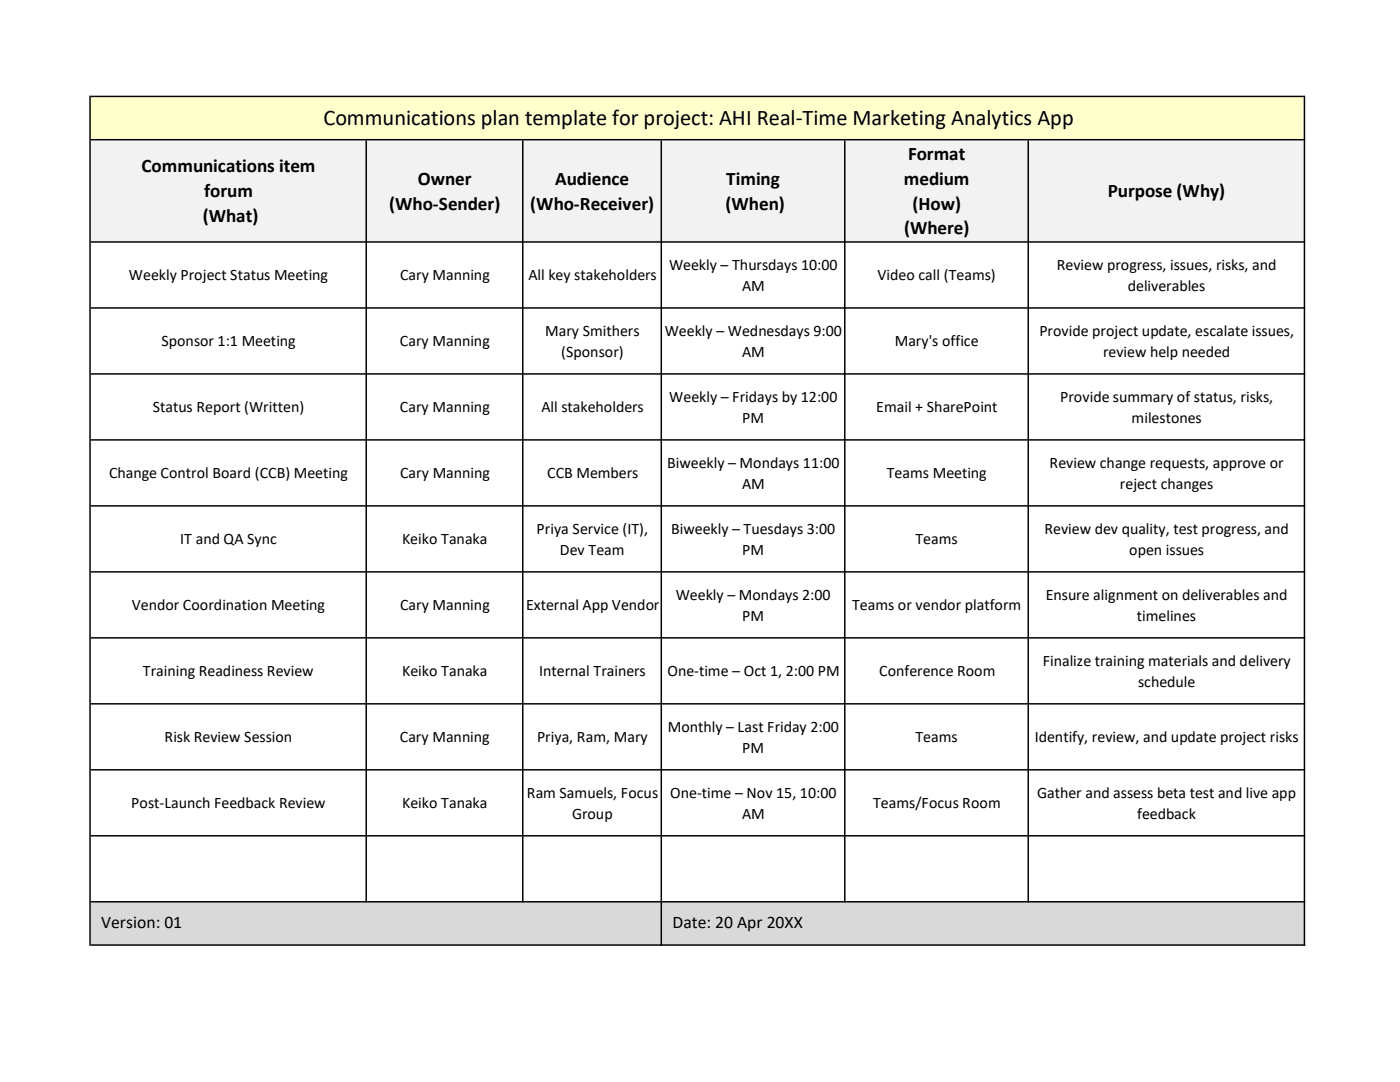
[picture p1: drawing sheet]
<svg xmlns="http://www.w3.org/2000/svg" width="279mm" height="216mm" viewBox="0 0 279 216" stroke-linecap="round" stroke-linejoin="round" font-family="sans-serif">
<defs><g id="words">
<text font-size="4.5" x="64.6" y="24.9">Communications plan template for project: AHI Real-Time Marketing Analytics App</text>
<g font-size="3.8">
<text x="28.2" y="34.4">Communications item</text>
<text x="181.2" y="31.9">Format</text>
<text x="40.7" y="39.3">forum</text>
<text x="77.7" y="41.8">(Who-Sender)</text>
<text x="83.4" y="36.9">Owner</text>
<text x="105.8" y="41.8">(Who-Receiver)</text>
<text x="110.8" y="36.9">Audience</text>
<text x="144.8" y="41.8">(When)</text>
<text x="144.9" y="36.9">Timing</text>
<text x="180.4" y="36.9">medium</text>
<text x="182.1" y="41.8">(How)</text>
<text x="221.1" y="39.3">Purpose (Why)</text>
<text x="40.5" y="44.3">(What)</text>
<text x="180.4" y="46.8">(Where)</text>
</g>
<g font-size="3.5">
<text x="20.2" y="185.3">Version: 01</text>
<text x="134.2" y="185.3">Date: 20 Apr 20XX</text>
</g>
<g font-size="3.2">
<text x="133.5" y="53.8">Weekly – Thursdays 10:00</text>
<text x="210.9" y="53.8">Review progress, issues, risks, and</text>
<text x="25.7" y="55.9">Weekly Project Status Meeting</text>
<text x="79.8" y="55.9">Cary Manning</text>
<text x="105.5" y="55.9">All key stakeholders</text>
<text x="148.1" y="58">AM</text>
<text x="175.1" y="55.9">Video call (Teams)</text>
<text x="225.1" y="58">deliverables</text>
<text x="32.2" y="69.1">Sponsor 1:1 Meeting</text>
<text x="79.8" y="69.1">Cary Manning</text>
<text x="108.8" y="67">Mary Smithers</text>
<text x="112" y="71.2">(Sponsor)</text>
<text x="132.7" y="67">Weekly – Wednesdays 9:00</text>
<text x="148.1" y="71.2">AM</text>
<text x="178.6" y="69.1">Mary's office</text>
<text x="207.4" y="67">Provide project update, escalate issues,</text>
<text x="220.1" y="71.2">review help needed</text>
<text x="30.5" y="82.3">Status Report (Written)</text>
<text x="79.8" y="82.3">Cary Manning</text>
<text x="108.1" y="82.3">All stakeholders</text>
<text x="133.6" y="80.2">Weekly – Fridays by 12:00</text>
<text x="174.9" y="82.3">Email + SharePoint</text>
<text x="211.6" y="80.2">Provide summary of status, risks,</text>
<text x="148.1" y="84.3">PM</text>
<text x="225.8" y="84.3">milestones</text>
<text x="21.8" y="95.4">Change Control Board (CCB) Meeting</text>
<text x="79.9" y="95.4">Cary Manning</text>
<text x="109.2" y="95.4">CCB Members</text>
<text x="133.1" y="93.3">Biweekly – Mondays 11:00</text>
<text x="177" y="95.4">Teams Meeting</text>
<text x="209.5" y="93.3">Review change requests, approve or</text>
<text x="148.1" y="97.5">AM</text>
<text x="223.5" y="97.5">reject changes</text>
<text x="107.1" y="106.5">Priya Service (IT),</text>
<text x="133.9" y="106.5">Biweekly – Tuesdays 3:00</text>
<text x="208.4" y="106.5">Review dev quality, test progress, and</text>
<text x="36" y="108.6">IT and QA Sync</text>
<text x="80.2" y="108.6">Keiko Tanaka</text>
<text x="111.8" y="110.7">Dev Team</text>
<text x="148.1" y="110.7">PM</text>
<text x="182.7" y="108.6">Teams</text>
<text x="225.4" y="110.7">open issues</text>
<text x="134.9" y="119.7">Weekly – Mondays 2:00</text>
<text x="208.7" y="119.7">Ensure alignment on deliverables and</text>
<text x="26.3" y="121.8">Vendor Coordination Meeting</text>
<text x="79.9" y="121.8">Cary Manning</text>
<text x="105" y="121.8">External App Vendor</text>
<text x="148.1" y="123.8">PM</text>
<text x="170.1" y="121.8">Teams or vendor platform</text>
<text x="226.9" y="123.8">timelines</text>
<text x="28.5" y="134.9">Training Readiness Review</text>
<text x="80.3" y="134.9">Keiko Tanaka</text>
<text x="107.6" y="134.9">Internal Trainers</text>
<text x="133.2" y="134.9">One-time – Oct 1, 2:00 PM</text>
<text x="175.5" y="134.9">Conference Room</text>
<text x="208.1" y="132.8">Finalize training materials and delivery</text>
<text x="227.1" y="137">schedule</text>
<text x="32.9" y="148.1">Risk Review Session</text>
<text x="79.8" y="148.1">Cary Manning</text>
<text x="107.2" y="148.1">Priya, Ram, Mary</text>
<text x="133.3" y="146">Monthly – Last Friday 2:00</text>
<text x="182.7" y="148.1">Teams</text>
<text x="206.5" y="148.1">Identify, review, and update project risks</text>
<text x="148.1" y="150.2">PM</text>
<text x="26.2" y="161.2">Post-Launch Feedback Review</text>
<text x="80.3" y="161.2">Keiko Tanaka</text>
<text x="105.2" y="159.2">Ram Samuels, Focus</text>
<text x="133.8" y="159.2">One-time – Nov 15, 10:00</text>
<text x="174.2" y="161.2">Teams/Focus Room</text>
<text x="207" y="159.2">Gather and assess beta test and live app</text>
<text x="114.2" y="163.3">Group</text>
<text x="148.1" y="163.3">AM</text>
<text x="226.9" y="163.3">feedback</text>
</g>
</g></defs>
<path d="M18.1 19.4h242.2v8.5h-242.2z" fill="#ffc"/>
<path d="M18.1 27.9h242.2v20.4h-242.2z" fill="#f2f2f2"/>
<path d="M18.1 179.9h242.2v8.7h-242.2z" fill="#d9d9d9"/>
<g fill="#000">
<path d="M17.8 19.1h.3v169.6h-.3zM260.2 19.4h.3v169.3h-.3zM72.9 28h.3v152.1h-.3zM104.2 28h.3v152.1h-.3zM131.8 28h.3v160.7h-.3zM168.4 28h.3v152.1h-.3zM205.1 28h.3v152.1h-.3z" fill-rule="evenodd"/>
<path d="M18.1 19.1h242.4v.3h-242.4zM18.1 27.7h242.4v.3h-242.4zM18.1 48.1h242.4v.3h-242.4zM18.1 61.3h242.4v.3h-242.4zM18.1 74.5h242.4v.3h-242.4zM18.1 87.6h242.4v.3h-242.4zM18.1 100.8h242.4v.3h-242.4zM18.1 114h242.4v.3h-242.4zM18.1 127.1h242.4v.3h-242.4zM18.1 140.3h242.4v.3h-242.4zM18.1 153.5h242.4v.3h-242.4zM18.1 166.6h242.4v.3h-242.4zM18.1 179.8h242.4v.3h-242.4zM18.1 188.4h242.4v.3h-242.4z" fill-rule="evenodd"/>
</g>
<use href="#words"/>
</svg>
